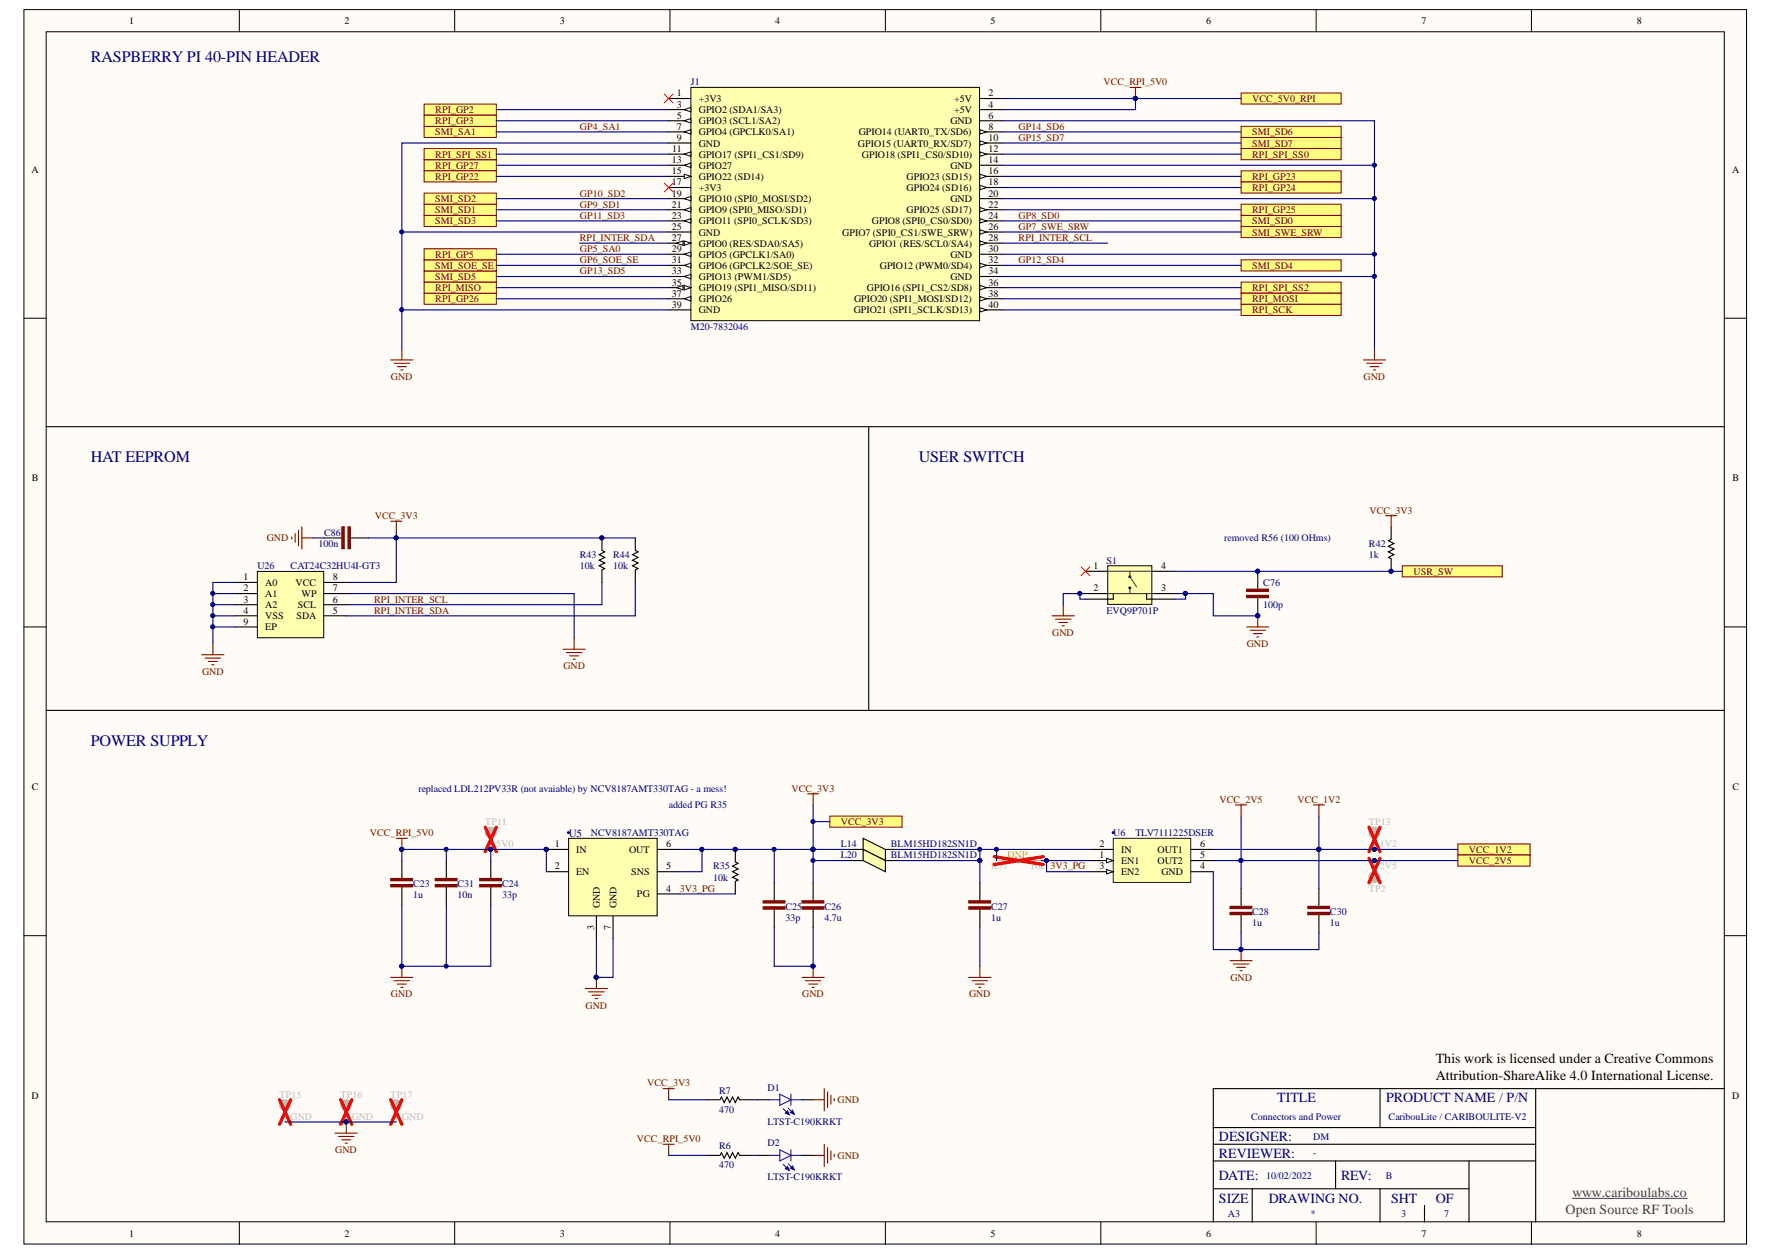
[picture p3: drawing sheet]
<svg xmlns="http://www.w3.org/2000/svg" width="420mm" height="297mm" viewBox="0 0 420 297" stroke-linecap="round" stroke-linejoin="round" font-family="sans-serif">
<defs><g id="words">
<g font-size="3.8" fill="#000080">
<text x="21.5" y="14.6">RASPBERRY PI 40-PIN HEADER</text>
<text x="21.5" y="109.3">HAT EEPROM</text>
<text x="217.4" y="109.3">USER SWITCH</text>
<text x="21.5" y="176.4">POWER SUPPLY</text>
</g>
<g font-size="3.3">
<text x="339.7" y="251.4">This work is licensed under a Creative Commons</text>
<text x="339.7" y="255.4">Attribution-ShareAlike 4.0 International License.</text>
</g>
<g font-size="3.3" fill="#000080">
<text x="302.2" y="260.7">TITLE</text>
<text x="328" y="260.7">PRODUCT NAME / P/N</text>
<text x="288.5" y="269.9">DESIGNER:</text>
<text x="288.5" y="273.8">REVIEWER:</text>
<text x="288.5" y="279.1">DATE:</text>
<text x="317.4" y="279.1">REV:</text>
<text x="288.5" y="284.4">SIZE</text>
<text x="300.3" y="284.4">DRAWING NO.</text>
<text x="329.2" y="284.4">SHT</text>
<text x="339.7" y="284.4">OF</text>
</g>
<g font-size="3.3" fill="#404040">
<text x="370.5" y="287">Open Source RF Tools</text>
<text x="372.1" y="283.1">www.cariboulabs.co</text>
</g>
<text font-size="2.6" fill="#000080" x="134.6" y="197.9">U5</text>
<g font-size="2.4">
<text x="30.6" y="5.7">1</text>
<text x="81.5" y="5.7">2</text>
<text x="132.5" y="5.7">3</text>
<text x="183.4" y="5.7">4</text>
<text x="234.4" y="5.7">5</text>
<text x="285.4" y="5.7">6</text>
<text x="336.4" y="5.7">7</text>
<text x="387.3" y="5.7">8</text>
<text x="160.2" y="22.8">1</text>
<text x="234" y="22.8">2</text>
<text x="160.2" y="25.4">3</text>
<text x="160.2" y="28.1">5</text>
<text x="165.4" y="26.7">GPIO2 (SDA1/SA3)</text>
<text x="165.4" y="29.3">GPIO3 (SCL1/SA2)</text>
<text x="165.4" y="24.1">+3V3</text>
<text x="224.9" y="29.3">GND</text>
<text x="225.8" y="24.1">+5V</text>
<text x="225.8" y="26.7">+5V</text>
<text x="234" y="25.4">4</text>
<text x="234" y="28.1">6</text>
<text x="159.1" y="35.9">11</text>
<text x="160.2" y="30.7">7</text>
<text x="160.2" y="33.3">9</text>
<text x="165.4" y="32">GPIO4 (GPCLK0/SA1)</text>
<text x="165.4" y="34.7">GND</text>
<text x="203" y="34.7">GPIO15 (UART0_RX/SD7)</text>
<text x="203.2" y="32">GPIO14 (UART0_TX/SD6)</text>
<text x="234" y="30.7">8</text>
<text x="234" y="33.3">10</text>
<text x="234" y="35.9">12</text>
<text x="7.4" y="40.9">A</text>
<text x="159" y="38.5">13</text>
<text x="159" y="41.2">15</text>
<text x="165.4" y="37.3">GPIO17 (SPI1_CS1/SD9)</text>
<text x="165.4" y="39.9">GPIO27</text>
<text x="204" y="37.3">GPIO18 (SPI1_CS0/SD10)</text>
<text x="224.9" y="39.9">GND</text>
<text x="234" y="38.5">14</text>
<text x="234" y="41.2">16</text>
<text x="409.9" y="40.9">A</text>
<text x="159" y="43.9">17</text>
<text x="159" y="46.5">19</text>
<text x="165.4" y="42.5">GPIO22 (SD14)</text>
<text x="165.4" y="45.1">+3V3</text>
<text x="165.4" y="47.8">GPIO10 (SPI0_MOSI/SD2)</text>
<text x="214.5" y="42.5">GPIO23 (SD15)</text>
<text x="214.5" y="45.1">GPIO24 (SD16)</text>
<text x="224.9" y="47.8">GND</text>
<text x="234" y="43.9">18</text>
<text x="234" y="46.5">20</text>
<text x="159" y="49.1">21</text>
<text x="159" y="51.7">23</text>
<text x="165.4" y="50.4">GPIO9 (SPI0_MISO/SD1)</text>
<text x="165.4" y="53.1">GPIO11 (SPI0_SCLK/SD3)</text>
<text x="206.3" y="53.1">GPIO8 (SPI0_CS0/SD0)</text>
<text x="214.5" y="50.4">GPIO25 (SD17)</text>
<text x="234" y="49.1">22</text>
<text x="234" y="51.7">24</text>
<text x="159" y="54.3">25</text>
<text x="159" y="57">27</text>
<text x="159" y="59.6">29</text>
<text x="165.4" y="55.7">GND</text>
<text x="165.4" y="58.3">GPIO0 (RES/SDA0/SA5)</text>
<text x="199.3" y="55.7">GPIO7 (SPI0_CS1/SWE_SRW)</text>
<text x="205.7" y="58.3">GPIO1 (RES/SCL0/SA4)</text>
<text x="234" y="54.3">26</text>
<text x="234" y="57">28</text>
<text x="234" y="59.6">30</text>
<text x="159" y="62.3">31</text>
<text x="159" y="64.9">33</text>
<text x="165.4" y="60.9">GPIO5 (GPCLK1/SA0)</text>
<text x="165.4" y="63.6">GPIO6 (GPCLK2/SOE_SE)</text>
<text x="208.2" y="63.6">GPIO12 (PWM0/SD4)</text>
<text x="224.9" y="60.9">GND</text>
<text x="234" y="62.3">32</text>
<text x="234" y="64.9">34</text>
<text x="159" y="67.5">35</text>
<text x="159" y="70.2">37</text>
<text x="165.4" y="66.2">GPIO13 (PWM1/SD5)</text>
<text x="165.4" y="68.8">GPIO19 (SPI1_MISO/SD11)</text>
<text x="165.4" y="71.4">GPIO26</text>
<text x="202.1" y="71.4">GPIO20 (SPI1_MOSI/SD12)</text>
<text x="205.1" y="68.8">GPIO16 (SPI1_CS2/SD8)</text>
<text x="224.9" y="66.2">GND</text>
<text x="234" y="67.5">36</text>
<text x="234" y="70.2">38</text>
<text x="159" y="72.8">39</text>
<text x="165.4" y="74.1">GND</text>
<text x="202" y="74.1">GPIO21 (SPI1_SCLK/SD13)</text>
<text x="234" y="72.8">40</text>
<text x="7.5" y="113.8">B</text>
<text x="410" y="113.8">B</text>
<text x="57.6" y="137.3">1</text>
<text x="78.7" y="137.3">8</text>
<text x="258.8" y="134.6">1</text>
<text x="274.8" y="134.6">4</text>
<text x="57.6" y="139.9">2</text>
<text x="57.6" y="142.5">3</text>
<text x="62.8" y="138.5">A0</text>
<text x="62.8" y="141.1">A1</text>
<text x="62.8" y="143.9">A2</text>
<text x="70" y="138.5">VCC</text>
<text x="70.5" y="143.9">SCL</text>
<text x="71.3" y="141.1">WP</text>
<text x="78.7" y="139.9">7</text>
<text x="78.7" y="142.5">6</text>
<text x="258.8" y="139.9">2</text>
<text x="274.8" y="139.9">3</text>
<text x="57.6" y="145.1">4</text>
<text x="57.6" y="147.7">9</text>
<text x="62.8" y="146.5">VSS</text>
<text x="62.8" y="149.1">EP</text>
<text x="70.1" y="146.5">SDA</text>
<text x="78.7" y="145.1">5</text>
<text x="7.5" y="186.9">C</text>
<text x="410" y="186.9">C</text>
<text x="131.3" y="200.4">1</text>
<text x="136.4" y="201.7">IN</text>
<text x="148.9" y="201.7">OUT</text>
<text x="157.7" y="200.4">6</text>
<text x="260.2" y="203">1</text>
<text x="260.2" y="200.4">2</text>
<text x="265.3" y="201.7">IN</text>
<text x="273.9" y="201.7">OUT1</text>
<text x="284" y="200.4">6</text>
<text x="284" y="203">5</text>
<text x="131.3" y="205.6">2</text>
<text x="136.4" y="207">EN</text>
<text x="149.4" y="207">SNS</text>
<text x="157.7" y="205.6">5</text>
<text x="260.2" y="205.6">3</text>
<text x="265.3" y="204.4">EN1</text>
<text x="265.3" y="207">EN2</text>
<text x="273.9" y="204.4">OUT2</text>
<text x="274.9" y="207">GND</text>
<text x="284" y="205.6">4</text>
<text x="141.9" y="214.8" transform="rotate(-90 141.9 214.8)">GND</text>
<text x="145.9" y="214.8" transform="rotate(-90 145.9 214.8)">GND</text>
<text x="150.7" y="212.2">PG</text>
<text x="157.7" y="210.9">4</text>
<text x="140.6" y="220" transform="rotate(-90 140.6 220)">3</text>
<text x="144.6" y="220" transform="rotate(-90 144.6 220)">7</text>
<text x="7.4" y="259.9">D</text>
<text x="409.9" y="259.9">D</text>
<text x="30.6" y="292.4">1</text>
<text x="81.5" y="292.4">2</text>
<text x="132.5" y="292.4">3</text>
<text x="183.4" y="292.4">4</text>
<text x="234.4" y="292.4">5</text>
<text x="285.4" y="292.4">6</text>
<text x="336.4" y="292.4">7</text>
<text x="387.3" y="292.4">8</text>
</g>
<g font-size="2.4" fill="#000080">
<text x="163.5" y="20.1">J1</text>
<text x="163.5" y="78">M20-7832046</text>
<text x="75.4" y="129.3">100n</text>
<text x="76.7" y="126.7">C86</text>
<text x="137.2" y="131.9">R43</text>
<text x="145.1" y="131.9">R44</text>
<text x="289.7" y="128">removed R56 (100 OHms)</text>
<text x="323.9" y="131.9">1k</text>
<text x="323.9" y="129.3">R42</text>
<text x="60.9" y="134.6">U26</text>
<text x="68.8" y="134.6">CAT24C32HU4I-GT3</text>
<text x="137.2" y="134.6">10k</text>
<text x="145.1" y="134.6">10k</text>
<text x="261.8" y="133.3">S1</text>
<text x="298.9" y="143.9">100p</text>
<text x="298.9" y="138.5">C76</text>
<text x="261.8" y="145.1">EVQ9P701P</text>
<text x="99" y="187.2">replaced LDL212PV33R (not avaiable) by NCV8187AMT330TAG - a mess!</text>
<text x="158.3" y="191.2">added PG R35</text>
<text x="139.8" y="197.8">NCV8187AMT330TAG</text>
<text x="263.4" y="197.8">U6</text>
<text x="268.7" y="197.8">TLV7111225DSER</text>
<text x="199" y="200.4">L14</text>
<text x="199" y="203">L20</text>
<text x="210.8" y="200.4">BLM15HD182SN1D</text>
<text x="210.8" y="203">BLM15HD182SN1D</text>
<text x="97.8" y="209.9">C23</text>
<text x="108.2" y="209.9">C31</text>
<text x="118.8" y="209.9">C24</text>
<text x="168.7" y="208.3">10k</text>
<text x="168.7" y="205.6">R35</text>
<text x="97.8" y="212.5">1u</text>
<text x="108.2" y="212.5">10n</text>
<text x="118.8" y="212.5">33p</text>
<text x="185.9" y="215.1">C25</text>
<text x="195.1" y="215.1">C26</text>
<text x="234.6" y="215.1">C27</text>
<text x="185.9" y="217.7">33p</text>
<text x="195.1" y="217.7">4.7u</text>
<text x="234.6" y="217.7">1u</text>
<text x="296.3" y="219.1">1u</text>
<text x="296.3" y="216.5">C28</text>
<text x="314.7" y="219.1">1u</text>
<text x="314.7" y="216.5">C30</text>
<text x="170.2" y="263.1">470</text>
<text x="170.2" y="258.6">R7</text>
<text x="181.7" y="258">D1</text>
<text x="181.7" y="266.1">LTST-C190KRKT</text>
<text x="296.1" y="264.8">Connectors and Power</text>
<text x="310.8" y="269.6">DM</text>
<text x="328.6" y="264.8">CaribouLite / CARIBOULITE-V2</text>
<text x="170.2" y="271.8">R6</text>
<text x="181.7" y="271.1">D2</text>
<text x="310.8" y="273.5">-</text>
<text x="170.2" y="276.3">470</text>
<text x="181.7" y="279.2">LTST-C190KRKT</text>
<text x="299.6" y="278.7">10/02/2022</text>
<text x="327.9" y="278.7">B</text>
<text x="290.6" y="287.7">A3</text>
<text x="310.2" y="287.7">*</text>
<text x="331.5" y="287.7">3</text>
<text x="341.8" y="287.7">7</text>
</g>
<g font-size="2.4" fill="#800000">
<text x="261.2" y="20.1">VCC_RPI_5V0</text>
<text x="103" y="26.7">RPI_GP2</text>
<text x="103" y="29.3">RPI_GP3</text>
<text x="296.3" y="24.1">VCC_5V0_RPI</text>
<text x="103" y="32">SMI_SA1</text>
<text x="137.2" y="30.7">GP4_SA1</text>
<text x="241.1" y="30.7">GP14_SD6</text>
<text x="241.1" y="33.3">GP15_SD7</text>
<text x="296.3" y="32">SMI_SD6</text>
<text x="296.3" y="34.7">SMI_SD7</text>
<text x="103" y="39.9">RPI_GP27</text>
<text x="103" y="37.3">RPI_SPI_SS1</text>
<text x="296.3" y="37.3">RPI_SPI_SS0</text>
<text x="103" y="47.8">SMI_SD2</text>
<text x="103" y="42.5">RPI_GP22</text>
<text x="137.2" y="46.5">GP10_SD2</text>
<text x="296.3" y="42.5">RPI_GP23</text>
<text x="296.3" y="45.1">RPI_GP24</text>
<text x="103" y="53.1">SMI_SD3</text>
<text x="103" y="50.4">SMI_SD1</text>
<text x="137.2" y="49.1">GP9_SD1</text>
<text x="137.2" y="51.7">GP11_SD3</text>
<text x="241.1" y="51.7">GP8_SD0</text>
<text x="296.3" y="53.1">SMI_SD0</text>
<text x="296.3" y="50.4">RPI_GP25</text>
<text x="137.2" y="59.6">GP5_SA0</text>
<text x="137.2" y="57">RPI_INTER_SDA</text>
<text x="241.1" y="54.3">GP7_SWE_SRW</text>
<text x="241.1" y="57">RPI_INTER_SCL</text>
<text x="296.3" y="55.7">SMI_SWE_SRW</text>
<text x="103" y="63.6">SMI_SOE_SE</text>
<text x="103" y="60.9">RPI_GP5</text>
<text x="137.2" y="62.3">GP6_SOE_SE</text>
<text x="137.2" y="64.9">GP13_SD5</text>
<text x="241.1" y="62.3">GP12_SD4</text>
<text x="296.3" y="63.6">SMI_SD4</text>
<text x="103" y="71.4">RPI_GP26</text>
<text x="103" y="68.8">RPI_MISO</text>
<text x="103" y="66.2">SMI_SD5</text>
<text x="296.3" y="68.8">RPI_SPI_SS2</text>
<text x="296.3" y="71.4">RPI_MOSI</text>
<text x="296.3" y="74.1">RPI_SCK</text>
<text x="92.5" y="89.8">GND</text>
<text x="322.7" y="89.8">GND</text>
<text x="88.7" y="122.7">VCC_3V3</text>
<text x="324.1" y="121.5">VCC_3V3</text>
<text x="63.1" y="128">GND</text>
<text x="334.5" y="135.9">USR_SW</text>
<text x="88.5" y="142.5">RPI_INTER_SCL</text>
<text x="88.5" y="145.1">RPI_INTER_SDA</text>
<text x="249" y="150.4">GND</text>
<text x="295" y="153">GND</text>
<text x="47.8" y="159.6">GND</text>
<text x="133.3" y="158.3">GND</text>
<text x="187.3" y="187.2">VCC_3V3</text>
<text x="288.6" y="189.8">VCC_2V5</text>
<text x="307" y="189.8">VCC_1V2</text>
<text x="87.5" y="197.8">VCC_RPI_5V0</text>
<text x="199" y="195.2">VCC_3V3</text>
<text x="347.6" y="201.7">VCC_1V2</text>
<text x="248.6" y="205.6">3V3_PG</text>
<text x="347.6" y="204.4">VCC_2V5</text>
<text x="160.9" y="210.9">3V3_PG</text>
<text x="291.2" y="231.9">GND</text>
<text x="92.5" y="235.9">GND</text>
<text x="138.6" y="238.5">GND</text>
<text x="189.9" y="235.9">GND</text>
<text x="229.3" y="235.9">GND</text>
<text x="153.2" y="256.9">VCC_3V3</text>
<text x="198.2" y="260.9">GND</text>
<text x="79.3" y="272.7">GND</text>
<text x="150.7" y="270.1">VCC_RPI_5V0</text>
<text x="198.2" y="274">GND</text>
</g>
<g font-size="2.4" fill="#bfbebc">
<text x="114.8" y="195.2">TP11</text>
<text x="323.9" y="195.2">TP13</text>
<text x="117.4" y="200.4">5V0</text>
<text x="326.6" y="200.4">1V2</text>
<text x="234.6" y="205.6">R37</text>
<text x="243.8" y="205.6">10k</text>
<text x="326.6" y="205.6">2V5</text>
<text x="323.9" y="210.9">TP2</text>
<text x="66.2" y="259.6">TP15</text>
<text x="80.6" y="259.6">TP16</text>
<text x="92.4" y="259.6">TP17</text>
<text x="68.8" y="264.8">GND</text>
<text x="83.2" y="264.8">GND</text>
<text x="95.1" y="264.8">GND</text>
</g>
<text font-size="2.4" fill="#f90" x="238.4" y="203">DNP</text>
<g font-size="1.4" fill="#bfbebc">
<text x="116.6" y="197.9" transform="rotate(-90 116.6 197.9)">TP</text>
<text x="325.7" y="197.9" transform="rotate(-90 325.7 197.9)">TP</text>
<text x="325.7" y="208.3" transform="rotate(-90 325.7 208.3)">TP</text>
<text x="67.9" y="262.3" transform="rotate(-90 67.9 262.3)">TP</text>
<text x="82.5" y="262.3" transform="rotate(-90 82.5 262.3)">TP</text>
<text x="94.3" y="262.3" transform="rotate(-90 94.3 262.3)">TP</text>
</g>
</g></defs>
<g fill="#fffcf8" stroke="#000" stroke-width=".24">
<path d="M5.7 2.3h407.6v291.9h-407.6z"/>
<path d="M10.9 7.5h397.1v281.5h-397.1z"/>
</g>
<g fill="none" stroke="#000" stroke-width=".24">
<path d="M56.6 2.3v5.2M107.6 2.3v5.2M158.5 2.3v5.2M209.5 2.3v5.2M260.5 2.3v5.2M311.5 2.3v5.2M362.4 2.3v5.2M5.7 75.3h5.2M408.1 75.3h5.3M5.7 148.3h5.2M408.1 148.3h5.3M5.7 221.3h5.2"/>
<path d="M408.1 221.3h5.3M56.6 289v5.3M107.6 289v5.3M158.5 289v5.3M209.5 289v5.3M260.5 289v5.3M311.5 289v5.3M362.4 289v5.3"/>
</g>
<g fill="none" stroke="#000" stroke-width=".26">
<path d="M326.6 257.5v9.2M363.4 257.5h-76.3v9.2M408.1 257.5h-44.7v31.5M287.1 270.6h76.3M316.1 274.6v6.5M347.6 274.6v14.4M363.4 274.6h-76.3v6.5M363.4 266.7h-76.3v7.9M287.1 281.1v7.9M287.1 281.1h60.5M296.3 281.1v7.9M326.6 281.1v7.9"/>
<path d="M337.1 285.1v3.9"/>
</g>
<path d="M372.1 283.4h27.1" fill="none" stroke="#404040" stroke-width=".24"/>
<path d="M267.4 20.7h2.6M268.7 20.7v2.6M92.5 85.1h5.2M93.3 85.9h3.6M94 86.7h2.1M94.8 87.5h.6M95.1 82.5v2.6M322.6 85.1h5.3M323.4 85.9h3.7M324.2 86.7h2.1M325 87.5h.5M325.3 82.5v2.6" fill="none" stroke="#800000" stroke-width=".26"/>
<circle cx="268.7" cy="23.3" r=".48" fill="#000080" stroke="#000080" stroke-width=".24"/>
<g fill="#ffff80" stroke="#800000" stroke-width=".24">
<path d="M293.7 22h23.7v2.6h-23.7z" fill-rule="evenodd"/>
<path d="M293.7 66.7h23.7v2.6h-23.7z" fill-rule="evenodd"/>
<path d="M293.7 69.3h23.7v2.7h-23.7z" fill-rule="evenodd"/>
<path d="M293.7 72h23.7v2.6h-23.7z" fill-rule="evenodd"/>
<path d="M100.4 69.3h17.1v2.7h-17.1z" fill-rule="evenodd"/>
<path d="M100.4 66.7h17.1v2.6h-17.1z" fill-rule="evenodd"/>
<path d="M100.4 64.1h17.1v2.6h-17.1z" fill-rule="evenodd"/>
<path d="M100.4 61.4h17.1v2.7h-17.1z" fill-rule="evenodd"/>
<path d="M100.4 58.8h17.1v2.6h-17.1z" fill-rule="evenodd"/>
<path d="M100.4 50.9h17.1v2.7h-17.1z" fill-rule="evenodd"/>
<path d="M100.4 48.3h17.1v2.6h-17.1z" fill-rule="evenodd"/>
<path d="M100.4 45.7h17.1v2.6h-17.1z" fill-rule="evenodd"/>
<path d="M100.4 37.8h17.1v2.6h-17.1z" fill-rule="evenodd"/>
<path d="M100.4 29.9h17.1v2.6h-17.1z" fill-rule="evenodd"/>
<path d="M293.7 61.4h23.7v2.7h-23.7z" fill-rule="evenodd"/>
<path d="M293.7 53.6h23.7v2.6h-23.7z" fill-rule="evenodd"/>
<path d="M293.7 50.9h23.7v2.7h-23.7z" fill-rule="evenodd"/>
<path d="M293.7 29.9h23.7v2.6h-23.7z" fill-rule="evenodd"/>
<path d="M293.7 32.5h23.7v2.6h-23.7z" fill-rule="evenodd"/>
<path d="M293.7 35.1h23.7v2.7h-23.7z" fill-rule="evenodd"/>
<path d="M100.4 35.1h17.1v2.7h-17.1z" fill-rule="evenodd"/>
<path d="M100.4 40.4h17.1v2.6h-17.1z" fill-rule="evenodd"/>
<path d="M293.7 40.4h23.7v2.6h-23.7z" fill-rule="evenodd"/>
</g>
<path d="M163.5 20.7h68.3v55.1h-68.3z" fill="#ffffb0" stroke="#000" stroke-width=".24"/>
<path d="M158.2 25.9h5.3M231.9 23.3h5.2" fill="none" stroke="#000" stroke-width=".26"/>
<path d="M161.9 25.9l1.6-.5v1.1z" fill="#fffcf8" stroke="#000" stroke-width=".24"/>
<path d="M158.2 28.6h5.3M231.9 25.9h5.2" fill="none" stroke="#000" stroke-width=".26"/>
<path d="M161.9 28.6l1.6-.6v1.1z" fill="#fffcf8" stroke="#000" stroke-width=".24"/>
<path d="M158.2 31.2h5.3M231.9 28.6h5.2" fill="none" stroke="#000" stroke-width=".26"/>
<path d="M161.9 31.2l1.6-.5v1z" fill="#fffcf8" stroke="#000" stroke-width=".24"/>
<path d="M231.9 31.2h5.2" fill="none" stroke="#000" stroke-width=".26"/>
<path d="M231.9 30.7l1.6 .5-1.6 .5z" fill="#fffcf8" stroke="#000" stroke-width=".24"/>
<path d="M158.2 33.8h5.3M231.9 33.8h5.2" fill="none" stroke="#000" stroke-width=".26"/>
<path d="M231.9 33.3l1.6 .5-1.6 .5z" fill="#fffcf8" stroke="#000" stroke-width=".24"/>
<path d="M158.2 36.5h5.3" fill="none" stroke="#000" stroke-width=".26"/>
<path d="M161.9 36.5l1.6-.6v1.1z" fill="#fffcf8" stroke="#000" stroke-width=".24"/>
<path d="M231.9 36.5h5.2" fill="none" stroke="#000" stroke-width=".26"/>
<path d="M231.9 35.9l1.6 .6-1.6 .5z" fill="#fffcf8" stroke="#000" stroke-width=".24"/>
<path d="M158.2 39.1h5.3" fill="none" stroke="#000" stroke-width=".26"/>
<path d="M161.9 39.1l1.6-.5v1z" fill="#fffcf8" stroke="#000" stroke-width=".24"/>
<path d="M231.9 39.1h5.2M158.2 41.7h5.3" fill="none" stroke="#000" stroke-width=".26"/>
<path d="M161.9 41.2l1.6 .5-1.6 .5z" fill="#fffcf8" stroke="#000" stroke-width=".24"/>
<path d="M231.9 41.7h5.2" fill="none" stroke="#000" stroke-width=".26"/>
<path d="M231.9 41.2l1.6 .5-1.6 .5z" fill="#fffcf8" stroke="#000" stroke-width=".24"/>
<path d="M158.2 44.3h5.3M231.9 44.3h5.2" fill="none" stroke="#000" stroke-width=".26"/>
<path d="M231.9 43.8l1.6 .5-1.6 .6z" fill="#fffcf8" stroke="#000" stroke-width=".24"/>
<path d="M158.2 47h5.3" fill="none" stroke="#000" stroke-width=".26"/>
<path d="M161.9 47l1.6-.5v1z" fill="#fffcf8" stroke="#000" stroke-width=".24"/>
<path d="M158.2 49.6h5.3M231.9 47h5.2" fill="none" stroke="#000" stroke-width=".26"/>
<path d="M161.9 49.6l1.6-.5v1z" fill="#fffcf8" stroke="#000" stroke-width=".24"/>
<path d="M231.9 49.6h5.2" fill="none" stroke="#000" stroke-width=".26"/>
<path d="M231.9 49.1l1.6 .5-1.6 .5z" fill="#fffcf8" stroke="#000" stroke-width=".24"/>
<path d="M158.2 52.2h5.3" fill="none" stroke="#000" stroke-width=".26"/>
<path d="M161.9 52.2l1.6-.5v1.1z" fill="#fffcf8" stroke="#000" stroke-width=".24"/>
<path d="M231.9 52.2h5.2" fill="none" stroke="#000" stroke-width=".26"/>
<path d="M231.9 51.7l1.6 .5-1.6 .6z" fill="#fffcf8" stroke="#000" stroke-width=".24"/>
<path d="M158.2 54.9h5.3M231.9 54.9h5.2" fill="none" stroke="#000" stroke-width=".26"/>
<path d="M231.9 54.3l1.6 .6-1.6 .5z" fill="#fffcf8" stroke="#000" stroke-width=".24"/>
<path d="M158.2 57.5h5.3" fill="none" stroke="#000" stroke-width=".26"/>
<g fill="#fffcf8" stroke="#000" stroke-width=".24">
<path d="M161.9 57l1.6 .5-1.6 .5z"/>
<path d="M160.1 57.5l1.5-.5v1z"/>
</g>
<path d="M231.9 57.5h5.2" fill="none" stroke="#000" stroke-width=".26"/>
<path d="M231.9 57l1.6 .5-1.6 .5z" fill="#fffcf8" stroke="#000" stroke-width=".24"/>
<path d="M158.2 60.1h5.3" fill="none" stroke="#000" stroke-width=".26"/>
<path d="M161.9 60.1l1.6-.5v1.1z" fill="#fffcf8" stroke="#000" stroke-width=".24"/>
<path d="M158.2 62.8h5.3M231.9 60.1h5.2" fill="none" stroke="#000" stroke-width=".26"/>
<path d="M161.9 62.8l1.6-.6v1.1z" fill="#fffcf8" stroke="#000" stroke-width=".24"/>
<path d="M231.9 62.8h5.2" fill="none" stroke="#000" stroke-width=".26"/>
<path d="M231.9 62.2l1.6 .6-1.6 .5z" fill="#fffcf8" stroke="#000" stroke-width=".24"/>
<path d="M158.2 65.4h5.3" fill="none" stroke="#000" stroke-width=".26"/>
<path d="M161.9 65.4l1.6-.5v1z" fill="#fffcf8" stroke="#000" stroke-width=".24"/>
<path d="M158.2 68h5.3M231.9 65.4h5.2" fill="none" stroke="#000" stroke-width=".26"/>
<g fill="#fffcf8" stroke="#000" stroke-width=".24">
<path d="M161.9 67.5l1.6 .5-1.6 .6z"/>
<path d="M160.1 68l1.5-.5v1.1z"/>
</g>
<path d="M231.9 68h5.2" fill="none" stroke="#000" stroke-width=".26"/>
<path d="M231.9 67.5l1.6 .5-1.6 .6z" fill="#fffcf8" stroke="#000" stroke-width=".24"/>
<path d="M158.2 70.7h5.3" fill="none" stroke="#000" stroke-width=".26"/>
<path d="M161.9 70.7l1.6-.6v1.1z" fill="#fffcf8" stroke="#000" stroke-width=".24"/>
<path d="M231.9 70.7h5.2" fill="none" stroke="#000" stroke-width=".26"/>
<path d="M231.9 70.1l1.6 .6-1.6 .5z" fill="#fffcf8" stroke="#000" stroke-width=".24"/>
<path d="M158.2 73.3h5.3M231.9 73.3h5.2" fill="none" stroke="#000" stroke-width=".26"/>
<path d="M231.9 72.8l1.6 .5-1.6 .5z" fill="#fffcf8" stroke="#000" stroke-width=".24"/>
<path d="M158.2 23.3h5.3" fill="none" stroke="#000" stroke-width=".26"/>
<g fill="#ffff80" stroke="#800000" stroke-width=".24">
<path d="M293.7 43h23.7v2.7h-23.7z" fill-rule="evenodd"/>
<path d="M100.4 24.6h17.1v2.6h-17.1z" fill-rule="evenodd"/>
<path d="M100.4 27.2h17.1v2.7h-17.1z" fill-rule="evenodd"/>
</g>
<path d="M69.1 127v.5M69.8 126.2v2.1M70.6 125.4v3.7M71.4 124.6v5.3M71.4 127.2h2.7M92.5 123.3h2.6M93.8 123.3v2.6" fill="none" stroke="#800000" stroke-width=".26"/>
<path d="M76.7 127.2h4.6M82.6 127.2h4.6" fill="none" stroke="#000" stroke-width=".26"/>
<g fill="#800000" stroke="#800000" stroke-width=".24">
<path d="M80.9 124.6h.6v5.2h-.6z"/>
<path d="M82.3 124.6h.6v5.2h-.6z"/>
</g>
<path d="M157.2 22.2l2.1 2.2M159.3 22.2l-2.1 2.2M157.2 43.3l2.1 2.1M159.3 43.3l-2.1 2.1" fill="none" stroke="#f00" stroke-width=".24"/>
<path d="M262.1 133.8h10.5v9.1h-10.5z" fill="#ffffb0" stroke="#000" stroke-width=".24"/>
<path d="M256.9 135.1h5.2M272.7 135.1h5.2M297.6 135.1v4.6M256.9 140.4h5.2M263.4 140.4v1.3h-6.5M271.3 140.4v1.3h6.6M272.7 140.4h5.2M297.6 141v4.6" fill="none" stroke="#000" stroke-width=".26"/>
<path d="M262.1 135.1h10.6M267.4 135.1v1.3l1.6 2.4M267.4 139.1v1.3M262.1 140.4h10.6" fill="none" stroke="#434343" stroke-width=".26"/>
<g fill="#000" stroke="#000" stroke-width=".24">
<circle cx="267.4" cy="139" r=".22"/>
<circle cx="267.4" cy="136.4" r=".22"/>
</g>
<path d="M249 145.6h5.2M249.8 146.4h3.7M250.6 147.2h2.1M251.3 148h.6M251.6 143v2.6M295 148.3h5.3M295.8 149.1h3.7M296.6 149.8h2.1M297.4 150.6h.5M297.6 145.6v2.7" fill="none" stroke="#800000" stroke-width=".26"/>
<g fill="#000080" stroke="#000080" stroke-width=".24">
<circle cx="297.6" cy="145.6" r=".49"/>
<circle cx="297.6" cy="135.1" r=".48"/>
</g>
<g fill="#800000" stroke="#800000" stroke-width=".24">
<path d="M295 140.8h5.2v.6h-5.2z"/>
<path d="M295 139.3h5.2v.6h-5.2z"/>
</g>
<path d="M255.8 134.1l2.1 2.1M257.9 134.1l-2.1 2.1" fill="none" stroke="#f00" stroke-width=".24"/>
<path d="M331.8 133.8h23.7v2.6h-23.7z" fill-rule="evenodd" fill="#ffff80" stroke="#800000" stroke-width=".24"/>
<path d="M67.5 262.7v2.7M81.9 262.7v2.7M93.8 262.7v2.7" fill="none" stroke="#bfbebc" stroke-width=".26"/>
<g fill="#bfbebc" stroke="#bfbebc" stroke-width=".26">
<circle cx="67.4" cy="261.4" r="1.28"/>
<circle cx="81.9" cy="261.4" r="1.28"/>
<circle cx="93.7" cy="261.4" r="1.28"/>
</g>
<path d="M66.2 260.1l2.6 5.8M68.8 260.1l-2.6 5.8M80.6 260.1l2.7 5.8M83.3 260.1l-2.7 5.8M92.5 260.1l2.6 5.8M95.1 260.1l-2.6 5.8" fill="none" stroke="#f00" stroke-width=".79"/>
<g fill="#000080" stroke="#000080" stroke-width=".24">
<circle cx="81.9" cy="265.3" r=".48"/>
<circle cx="95.1" cy="73.2" r=".49"/>
<circle cx="95.1" cy="54.8" r=".48"/>
<circle cx="50.3" cy="143" r=".49"/>
<circle cx="50.3" cy="140.3" r=".49"/>
<circle cx="93.7" cy="127.2" r=".48"/>
<circle cx="325.2" cy="65.4" r=".49"/>
<circle cx="325.2" cy="60.1" r=".48"/>
<circle cx="325.2" cy="46.9" r=".49"/>
<circle cx="325.2" cy="39" r=".49"/>
<circle cx="268.7" cy="23.3" r=".48"/>
<circle cx="255.5" cy="140.3" r=".49"/>
<circle cx="280.5" cy="140.3" r=".49"/>
<circle cx="297.6" cy="145.6" r=".49"/>
<circle cx="142.4" cy="127.2" r=".48"/>
</g>
<path d="M79.3 268h5.3M80.1 268.8h3.7M80.9 269.6h2.1M81.7 270.3h.5M81.9 265.4v2.6" fill="none" stroke="#800000" stroke-width=".26"/>
<g fill="none" stroke="#000080" stroke-width=".26">
<path d="M117.5 36.5h40.7M117.5 39.1h40.7M117.5 31.2h40.7M117.5 28.6h40.7M117.5 25.9h40.7M158.2 33.8h-63.1v48.7M237.1 28.6h88.2v53.9M237.1 23.3h31.6v2.6h-31.6M237.1 36.5h56.6M237.1 39.1h88.2M237.1 31.2h56.6M237.1 33.8h56.6"/>
<path d="M268.7 23.3h25M95.1 54.9h63.1M117.5 52.2h40.7M117.5 49.6h40.7M117.5 47h40.7M117.5 41.7h40.7M137.2 57.5h21M237.1 52.2h56.6M237.1 49.6h56.6M237.1 47h88.2M237.1 41.7h56.6M237.1 54.9h56.6"/>
<path d="M237.1 57.5h25M237.1 44.3h56.6M95.1 73.3h63.1M117.5 70.7h40.7M117.5 68h40.7M117.5 65.4h40.7M117.5 62.8h40.7M117.5 60.1h40.7M237.1 70.7h56.6M237.1 68h56.6M237.1 65.4h88.2M237.1 62.8h56.6"/>
<path d="M237.1 60.1h88.2M237.1 73.3h56.6M74.1 127.2h2.6M87.2 127.2h63.1M93.8 125.9v11.8h-11.9M142.4 137.7v5.3h-60.5M150.3 137.7v7.9h-68.4M277.9 135.1h53.9M50.4 143h5.2M50.4 140.4h5.2M81.9 140.4h54v10.5M255.6 140.4v1.3h1.3"/>
<path d="M256.9 140.4h-5.3v2.6M277.9 140.4h2.6v1.3h-2.6M280.5 140.4h6.6v5.2h10.5M67.5 265.4h26.3"/>
</g>
<path d="M10.9 100.9h397.2M205.6 100.9v67.1M142.4 130.2l.7 .3-1.3 .7 1.3 .6-1.3 .7 1.3 .6-1.3 .7 1.3 .7-.7 .3M142.4 127.2v2.9M142.4 134.9v2.8M150.3 130.2l.7 .3-1.3 .7 1.3 .6-1.3 .7 1.3 .6-1.3 .7 1.3 .7-.7 .3M150.3 127.2v2.9M150.3 134.9v2.8M10.9 168h397.2" fill="none" stroke="#000" stroke-width=".26"/>
<path d="M293.7 48.3h23.7v2.6h-23.7z" fill-rule="evenodd" fill="#ffff80" stroke="#800000" stroke-width=".24"/>
<path d="M60.9 135.1h15.7v15.7h-15.7z" fill="#ffffb0" stroke="#000" stroke-width=".24"/>
<path d="M55.6 137.7h5.3M76.7 137.7h5.2M329.2 127.5l-.6 .4 1.3 .6-1.3 .7 1.3 .7-1.3 .6 1.3 .7-1.3 .6 .6 .3M329.2 124.6v2.9M329.2 132.2v2.9M55.6 140.4h5.3M55.6 143h5.3M55.6 145.6h5.3M55.6 148.3h5.3M76.7 140.4h5.2M76.7 143h5.2M76.7 145.6h5.2" fill="none" stroke="#000" stroke-width=".26"/>
<path d="M327.9 122h2.6M329.2 122v2.6M47.7 154.8h5.3M48.5 155.6h3.7M49.3 156.4h2.1M50.1 157.2h.5M50.4 152.2v2.6" fill="none" stroke="#800000" stroke-width=".26"/>
<path d="M55.6 137.7h-5.2v14.5M50.4 145.6h5.2M50.4 148.3h5.2" fill="none" stroke="#000080" stroke-width=".26"/>
<g fill="#000080" stroke="#000080" stroke-width=".24">
<circle cx="50.3" cy="145.6" r=".49"/>
<circle cx="50.3" cy="148.2" r=".49"/>
<circle cx="329.2" cy="135.1" r=".48"/>
</g>
<path d="M263.4 198.3h18.4v10.4h-18.4z" fill="#ffffb0" stroke="#211b22" stroke-width=".24"/>
<path d="M258.2 203.5h5.2" fill="none" stroke="#000" stroke-width=".26"/>
<path d="M261.9 203l1.5 .5-1.5 .5z" fill="#fffcf8" stroke="#000" stroke-width=".24"/>
<path d="M258.2 200.9h5.2M258.2 206.2h5.2" fill="none" stroke="#000" stroke-width=".26"/>
<path d="M261.9 205.6l1.5 .6-1.5 .5z" fill="#fffcf8" stroke="#000" stroke-width=".24"/>
<path d="M95.1 203.5v4.6M95.1 209.4v4.6M192.4 208.8v4.6M192.4 214.7v4.6M281.9 200.9h5.2M281.9 203.5h5.2M281.9 206.2h5.2M293.7 210.1v4.6M293.7 216v4.6M312.1 210.1v4.6M312.1 216v4.6" fill="none" stroke="#000" stroke-width=".26"/>
<g fill="#000080" stroke="#000080" stroke-width=".24">
<circle cx="263.4" cy="196.9" r=".22"/>
<circle cx="95.1" cy="228.5" r=".48"/>
<circle cx="95.1" cy="200.9" r=".48"/>
<circle cx="141.1" cy="231.1" r=".48"/>
<circle cx="192.4" cy="228.5" r=".48"/>
<circle cx="116.1" cy="200.9" r=".48"/>
<circle cx="129.3" cy="200.9" r=".48"/>
<circle cx="325.2" cy="200.9" r=".48"/>
<circle cx="312.1" cy="200.9" r=".48"/>
</g>
<g fill="none" stroke="#800000" stroke-width=".26">
<path d="M93.8 198.3h2.6M95.1 198.3v2.6M92.5 231.1h5.2M93.3 231.9h3.6M94 232.7h2.1M94.8 233.5h.6M95.1 228.5v2.6M138.5 233.8h5.3M139.3 234.6h3.7M140.1 235.4h2.1M140.9 236.1h.5M141.1 231.1v2.7"/>
<path d="M189.8 231.1h5.3M190.6 231.9h3.7M191.4 232.7h2.1M192.2 233.5h.5M192.4 228.5v2.6"/>
</g>
<path d="M95.1 203.5v-2.6h34.2v5.3M287.1 200.9h25M141.1 221.9v9.2h4v-9.2" fill="none" stroke="#000080" stroke-width=".26"/>
<g fill="#800000" stroke="#800000" stroke-width=".24">
<path d="M92.5 209.2h5.1v.6h-5.1z"/>
<path d="M92.5 207.7h5.1v.6h-5.1z"/>
<path d="M189.8 214.4h5.2v.6h-5.2z"/>
<path d="M189.8 213h5.2v.6h-5.2z"/>
<path d="M309.5 215.8h5.2v.5h-5.2z"/>
<path d="M309.5 214.3h5.2v.6h-5.2z"/>
<path d="M291.1 215.8h5.1v.5h-5.1z"/>
<path d="M291.1 214.3h5.1v.6h-5.1z"/>
</g>
<path d="M116.1 198.3v2.6M325.3 198.3v2.6" fill="none" stroke="#bfbebc" stroke-width=".26"/>
<g fill="#bfbebc" stroke="#bfbebc" stroke-width=".26">
<circle cx="116.1" cy="196.9" r="1.28"/>
<circle cx="325.2" cy="196.9" r="1.28"/>
</g>
<path d="M114.8 195.6l2.7 5.8M117.5 195.6l-2.7 5.8M323.9 195.6l2.7 5.8M326.6 195.6l-2.7 5.8" fill="none" stroke="#f00" stroke-width=".79"/>
<g fill="#ffff80" stroke="#800000" stroke-width=".24">
<path d="M196.4 193h17.1v2.6h-17.1z" fill-rule="evenodd"/>
<path d="M345 199.6h17.1v2.6h-17.1z" fill-rule="evenodd"/>
</g>
<path d="M312.1 200.9h32.9" fill="none" stroke="#000080" stroke-width=".26"/>
<g fill="#000080" stroke="#000080" stroke-width=".24">
<circle cx="312.1" cy="200.9" r=".48"/>
<circle cx="293.7" cy="224.5" r=".49"/>
</g>
<path d="M291.1 227.2h5.2M291.9 228h3.6M292.6 228.8h2.2M293.4 229.6h.6M293.7 224.6v2.6" fill="none" stroke="#800000" stroke-width=".26"/>
<path d="M345 202.2h17.1v2.6h-17.1z" fill-rule="evenodd" fill="#ffff80" stroke="#800000" stroke-width=".24"/>
<path d="M325.3 203.5v2.7" fill="none" stroke="#bfbebc" stroke-width=".26"/>
<g fill="#000080" stroke="#000080" stroke-width=".24">
<circle cx="325.2" cy="203.5" r=".48"/>
<circle cx="293.7" cy="224.5" r=".49"/>
<circle cx="293.7" cy="203.5" r=".48"/>
<circle cx="312.1" cy="200.9" r=".48"/>
<circle cx="192.4" cy="200.9" r=".48"/>
<circle cx="192.4" cy="194.3" r=".48"/>
</g>
<circle cx="325.2" cy="207.4" r="1.27" fill="#bfbebc" stroke="#bfbebc" stroke-width=".26"/>
<path d="M323.9 203l2.7 5.8M326.6 203l-2.7 5.8" fill="none" stroke="#f00" stroke-width=".79"/>
<path d="M192.4 190.4v10.5M192.4 194.3h4M293.7 193v17.1M312.1 193v17.1M231.9 219.3v9.2M287.1 203.5h57.9M293.7 220.6v4" fill="none" stroke="#000080" stroke-width=".26"/>
<path d="M191.1 187.7h2.6M192.4 187.7v2.7M292.4 190.4h2.6M293.7 190.4v2.6M310.8 190.4h2.6M312.1 190.4v2.6M229.3 231.1h5.2M230 231.9h3.7M230.8 232.7h2.1M231.6 233.5h.5M231.9 228.5v2.6" fill="none" stroke="#800000" stroke-width=".26"/>
<path d="M231.9 208.8v4.6M231.9 214.7v4.6" fill="none" stroke="#000" stroke-width=".26"/>
<g fill="#800000" stroke="#800000" stroke-width=".24">
<path d="M229.3 214.4h5.1v.6h-5.1z"/>
<path d="M229.3 213h5.1v.6h-5.1z"/>
</g>
<path d="M204.3 198.3l5.2 2.6v2.6l-5.2-2.6z" fill-rule="evenodd" fill="#ffffb0" stroke="#000" stroke-width=".26"/>
<path d="M201.6 200.9h2.7M209.5 200.9h2.7" fill="none" stroke="#000" stroke-width=".26"/>
<path d="M204.3 200.9l5.2 2.6v2.7l-5.2-2.7z" fill-rule="evenodd" fill="#ffffb0" stroke="#000" stroke-width=".26"/>
<g fill="none" stroke="#000" stroke-width=".26">
<path d="M105.6 203.5v4.6M105.6 209.4v4.6M116.1 203.5v4.6M116.1 209.4v4.6M183.2 208.8v4.6M183.2 214.7v4.6M201.6 203.5h2.7M209.5 203.5h2.7M167.4 260.1h2.9M167.4 273.2h2.9M170.4 260.1l.3-.7 .7 1.3 .6-1.3 .7 1.3 .7-1.3 .6 1.3 .7-1.3 .3 .7M170.4 273.2l.3-.6 .7 1.3 .6-1.3 .7 1.3 .7-1.3 .6 1.3 .7-1.3 .3 .6"/>
<path d="M175.1 260.1h2.9M175.1 273.2h2.9M179.3 260.1h2.6M179.3 273.2h2.6M189.8 260.1h2.6M189.8 273.2h2.6"/>
</g>
<path d="M184.5 258.8l2.7 1.3-2.7 1.3zM187.2 258.8v2.6M181.9 260.1h2.6M181.9 273.2h2.6M184.5 271.9l2.7 1.3-2.7 1.4zM185.3 262.2l1.5 1.4M185.3 275.3l1.5 1.5M186.5 262.1l1.5 1.4M186.5 275.2l1.5 1.5M187.2 271.9v2.7M187.2 260.1h2.6M187.2 273.2h2.6" fill="none" stroke="#00f" stroke-width=".26"/>
<g fill="#00f" stroke="#00f" stroke-width=".26">
<path d="M186.4 262.7l.4 .9-1-.4z"/>
<path d="M187.6 262.6l.4 .9-1-.4z"/>
<path d="M186.4 275.9l.4 .9-1-.4z"/>
<path d="M187.6 275.7l.4 1-1-.4z"/>
</g>
<g fill="none" stroke="#800000" stroke-width=".26">
<path d="M133.2 153.5h5.3M134 154.3h3.7M134.8 155.1h2.1M135.6 155.9h.5M135.9 150.9v2.6M156.9 257.5h2.6M158.2 257.5v2.6M195.1 257.5v5.2M195.8 258.2v3.7M196.6 259v2.1M197.4 259.8v.6M156.9 270.6h2.6"/>
<path d="M158.2 270.6v2.6M192.4 260.1h2.7M192.4 273.2h2.7M195.1 270.6v5.3M195.8 271.4v3.7M196.6 272.2v2.1M197.4 273v.5"/>
</g>
<g fill="none" stroke="#000080" stroke-width=".26">
<path d="M95.1 214v14.5h21v-14.5M105.6 200.9v2.6M105.6 214v14.5M116.1 200.9v2.6M183.2 219.3v9.2h9.2v-9.2M183.2 200.9v7.9M192.4 203.5h9.2M201.6 200.9h-9.2v7.9M212.2 203.5h19.7M212.2 200.9h46M158.2 260.1h9.2M158.2 273.2h9.2"/>
<path d="M178 260.1h1.3M178 273.2h1.3"/>
</g>
<g fill="#000080" stroke="#000080" stroke-width=".24">
<circle cx="192.4" cy="200.9" r=".48"/>
<circle cx="192.4" cy="203.5" r=".48"/>
<circle cx="231.8" cy="203.5" r=".48"/>
<circle cx="192.4" cy="228.5" r=".48"/>
<circle cx="95.1" cy="228.5" r=".48"/>
<circle cx="116.1" cy="200.9" r=".48"/>
<circle cx="105.6" cy="200.9" r=".48"/>
<circle cx="105.6" cy="228.5" r=".48"/>
<circle cx="183.2" cy="200.9" r=".48"/>
</g>
<g fill="#800000" stroke="#800000" stroke-width=".24">
<path d="M180.6 213h5.2v.6h-5.2z"/>
<path d="M180.6 214.4h5.2v.6h-5.2z"/>
<path d="M113.5 207.7h5.2v.6h-5.2z"/>
<path d="M113.5 209.2h5.2v.6h-5.2z"/>
<path d="M103 207.7h5.2v.6h-5.2z"/>
<path d="M103 209.2h5.2v.6h-5.2z"/>
</g>
<path d="M134.6 198.3h20.9v18.3h-20.9z" fill="#ffffb0" stroke="#000" stroke-width=".24"/>
<path d="M129.3 200.9h5.3M129.3 206.2h5.3M141.1 216.7v5.2M145.1 216.7v5.2M155.6 200.9h5.3M155.6 206.2h5.3M155.6 211.4h5.3M174 200.9v2.9l.7 .4-1.3 .6 1.3 .7-1.3 .7 1.3 .6-1.3 .7 1.3 .6-.7 .3M174 208.5v2.9" fill="none" stroke="#000" stroke-width=".26"/>
<g fill="#000080" stroke="#000080" stroke-width=".24">
<circle cx="129.3" cy="200.9" r=".48"/>
<circle cx="134.5" cy="196.9" r=".22"/>
<circle cx="166.1" cy="200.9" r=".48"/>
<circle cx="192.4" cy="200.9" r=".48"/>
<circle cx="247.6" cy="203.5" r=".48"/>
<circle cx="174" cy="200.9" r=".48"/>
<circle cx="231.8" cy="203.5" r=".48"/>
<circle cx="231.8" cy="200.9" r=".48"/>
<circle cx="235.8" cy="200.9" r=".48"/>
</g>
<path d="M160.9 200.9h5.2M160.9 211.4h13.1M192.4 200.9h-26.3v5.3h-5.2M231.9 200.9v7.9M235.8 200.9v2.6M246.3 203.5h1.4M258.2 203.5h-10.5v2.7h10.5M287.1 206.2v18.4h25v-4" fill="none" stroke="#000080" stroke-width=".26"/>
<path d="M235.8 203.5h2.9M238.8 203.5l.3-.6 .7 1.3 .6-1.3 .7 1.3 .6-1.3 .7 1.3 .7-1.3 .3 .6M243.5 203.5h2.8" fill="none" stroke="#bfbebc" stroke-width=".26"/>
<path d="M235.3 202.6l11.6 1.8M246.9 202.6l-11.6 1.8" fill="none" stroke="#f00" stroke-width=".79"/>
<use href="#words"/>
</svg>
